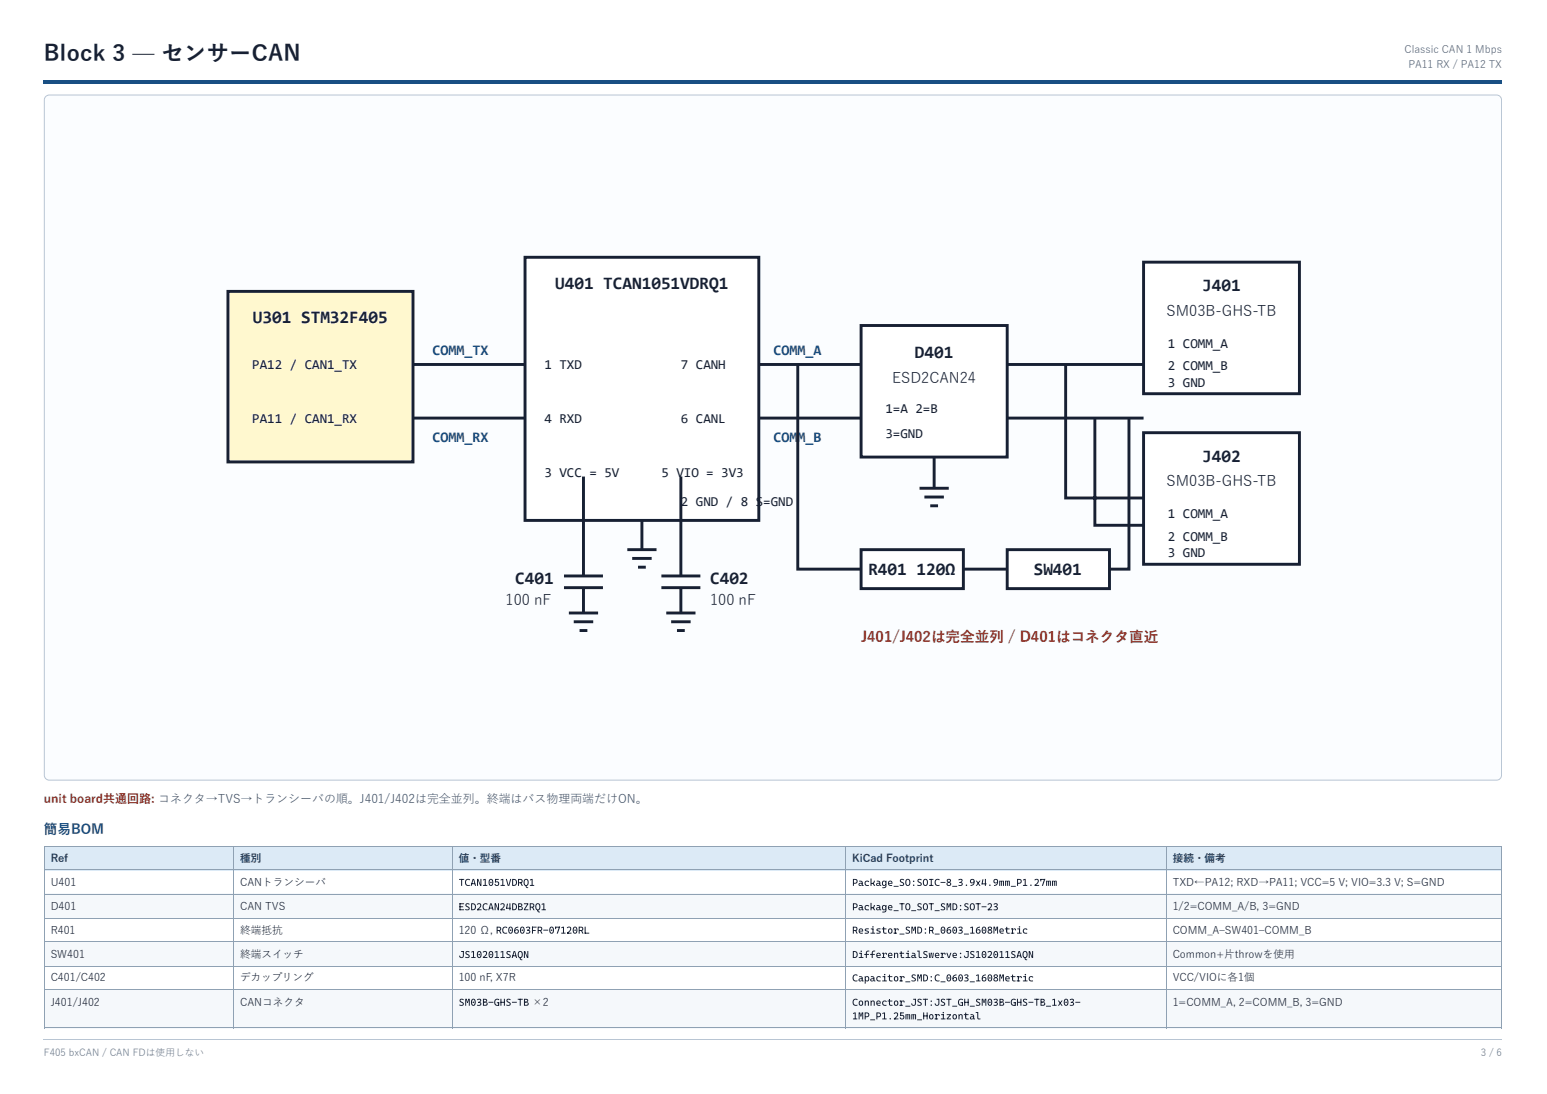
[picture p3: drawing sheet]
<svg xmlns="http://www.w3.org/2000/svg" width="420mm" height="297mm" viewBox="0 0 420 297" stroke-linecap="round" stroke-linejoin="round" font-family="sans-serif">
<defs><g id="words">
<text font-size="6" fill="#172033" x="11.9" y="16.7">Block 3 — センサーCAN</text>
<g font-size="4.8" fill="#172033">
<text x="150.8" y="78.6">U401 TCAN1051VDRQ1</text>
<text x="326.5" y="79.1">J401</text>
<text x="68.7" y="87.6">U301 STM32F405</text>
<text x="248.5" y="97.1">D401</text>
<text x="326.5" y="125.4">J402</text>
<text x="140" y="158.5">C401</text>
<text x="192.9" y="158.5">C402</text>
<text x="235.9" y="156.1">R401 120Ω</text>
<text x="280.8" y="156.1">SW401</text>
</g>
<g font-size="4" fill="#172033">
<text x="316.9" y="85.7">SM03B-GHS-TB</text>
<text x="242.3" y="104">ESD2CAN24</text>
<text x="316.9" y="132">SM03B-GHS-TB</text>
<text x="137.3" y="164.3">100 nF</text>
<text x="192.9" y="164.3">100 nF</text>
</g>
<g font-size="4" fill="#194f83">
<text x="117.5" y="96.3">COMM_TX</text>
<text x="210.1" y="96.3">COMM_A</text>
<text x="117.5" y="120.1">COMM_RX</text>
<text x="210.1" y="120.1">COMM_B</text>
</g>
<text font-size="4" fill="#8b2c20" x="233.9" y="174.4">J401/J402は完全並列 / D401はコネクタ直近</text>
<g font-size="3.7" fill="#172033">
<text x="317.2" y="94.5">1 COMM_A</text>
<text x="68.5" y="100.3">PA12 / CAN1_TX</text>
<text x="147.9" y="100.3">1 TXD</text>
<text x="184.9" y="100.3">7 CANH</text>
<text x="317.2" y="100.5">2 COMM_B</text>
<text x="317.2" y="105">3 GND</text>
<text x="240.5" y="112.2">1=A 2=B</text>
<text x="68.5" y="114.8">PA11 / CAN1_RX</text>
<text x="147.9" y="114.8">4 RXD</text>
<text x="184.9" y="114.8">6 CANL</text>
<text x="240.5" y="118.8">3=GND</text>
<text x="147.9" y="129.4">3 VCC = 5V</text>
<text x="179.7" y="129.4">5 VIO = 3V3</text>
<text x="184.9" y="137.3">2 GND / 8 S=GND</text>
<text x="317.2" y="140.8">1 COMM_A</text>
<text x="317.2" y="146.8">2 COMM_B</text>
<text x="317.2" y="151.3">3 GND</text>
</g>
<text font-size="3.7" fill="#194f83" x="11.9" y="226.5">簡易BOM</text>
<text font-size="3.2" fill="#8b2c20" x="11.9" y="218">unit board共通回路: コネクタ→TVS→トランシーバの順。J401/J402は完全並列。終端はバス物理両端だけON。</text>
<g font-size="2.9" fill="#183b5b">
<text x="13.8" y="234.2">Ref</text>
<text x="65.2" y="234.2">種別</text>
<text x="124.6" y="234.2">値・型番</text>
<text x="231.5" y="234.2">KiCad Footprint</text>
<text x="318.5" y="234.2">接続・備考</text>
</g>
<g font-size="2.9" fill="#172033">
<text x="13.8" y="240.5">U401</text>
<text x="65.2" y="240.5">CANトランシーバ</text>
<text x="318.5" y="240.5">TXD←PA12; RXD→PA11; VCC=5 V; VIO=3.3 V; S=GND</text>
<text x="13.8" y="247.1">D401</text>
<text x="65.2" y="247.1">CAN TVS</text>
<text x="318.5" y="247.1">1/2=COMM_A/B, 3=GND</text>
<text x="13.8" y="253.5">R401</text>
<text x="65.2" y="253.5">終端抵抗</text>
<text x="124.6" y="253.5">120 Ω, RC0603FR-07120RL</text>
<text x="318.5" y="253.5">COMM_A–SW401–COMM_B</text>
<text x="13.8" y="260.1">SW401</text>
<text x="65.2" y="260.1">終端スイッチ</text>
<text x="318.5" y="260.1">Common+片throwを使用</text>
<text x="13.8" y="266.4">C401/C402</text>
<text x="65.2" y="266.4">デカップリング</text>
<text x="124.6" y="266.4">100 nF, X7R</text>
<text x="318.5" y="266.4">VCC/VIOに各1個</text>
<text x="13.8" y="273.1">J401/J402</text>
<text x="65.2" y="273.1">CANコネクタ</text>
<text x="318.5" y="273.1">1=COMM_A, 2=COMM_B, 3=GND</text>
</g>
<g font-size="2.8" fill="#536274">
<text x="381.5" y="14.3">Classic CAN 1 Mbps</text>
<text x="382.6" y="18.5">PA11 RX / PA12 TX</text>
</g>
<g font-size="2.7" fill="#172033">
<text x="124.6" y="240.5">TCAN1051VDRQ1</text>
<text x="231.5" y="240.5">Package_SO:SOIC-8_3.9x4.9mm_P1.27mm</text>
<text x="124.6" y="247.1">ESD2CAN24DBZRQ1</text>
<text x="231.5" y="247.1">Package_TO_SOT_SMD:SOT-23</text>
<text x="231.5" y="253.5">Resistor_SMD:R_0603_1608Metric</text>
<text x="124.6" y="260.1">JS102011SAQN</text>
<text x="231.5" y="260.1">DifferentialSwerve:JS102011SAQN</text>
<text x="231.5" y="266.4">Capacitor_SMD:C_0603_1608Metric</text>
<text x="124.6" y="273.1">SM03B-GHS-TB ×2</text>
<text x="231.5" y="273.1">Connector_JST:JST_GH_SM03B-GHS-TB_1x03-</text>
<text x="231.5" y="276.8">1MP_P1.25mm_Horizontal</text>
</g>
<g font-size="2.6" fill="#68788a">
<text x="11.9" y="286.8">F405 bxCAN / CAN FDは使用しない</text>
<text x="402.3" y="286.8">3 / 6</text>
</g>
</g></defs>
<path d="M11.9 21.7h396.1v1.1h-396.1z" fill="#194f83"/>
<path d="M12.4 26.2l1-.4 393.6 .1 .6 .4 .3 .9-.1 183.8-.5 .5-.8 .3-393.6-.1-.6-.4-.3-.9v-183.2z" fill="#fbfdff"/>
<path d="M12.4 26.2l1-.4 393.6 .1 .6 .4 .3 .9-.1 183.8-.5 .5-.8 .3-393.6-.1-.6-.4-.3-.9v-183.2z" fill="none" stroke="#b8c5d3" stroke-width=".27"/>
<path d="M61.9 79.1h50.3v46.3h-50.3z" fill="#fff8cf"/>
<path d="M61.9 79.1h50.3v46.3h-50.3zM112.2 99h30.4M112.2 113.5h30.4" fill="none" stroke="#172033" stroke-width=".79" stroke-linecap="butt"/>
<path d="M142.6 69.8h63.5v71.5h-63.5z" fill="#fff"/>
<path d="M142.6 69.8h63.5v71.5h-63.5zM206.1 99h27.8M206.1 113.5h27.8M170.4 149.2h7.9M171.7 151.6h5.3M173.3 154h2.1M174.4 141.3v7.9" fill="none" stroke="#172033" stroke-width=".79" stroke-linecap="butt"/>
<path d="M233.9 88.4h39.7v35.7h-39.7z" fill="#fff"/>
<path d="M233.9 88.4h39.7v35.7h-39.7zM273.6 99h37M273.6 113.5h37M249.8 132.6h7.9M251.1 134.9h5.3M252.7 137.3h2.1M253.7 124.1v8.5" fill="none" stroke="#172033" stroke-width=".79" stroke-linecap="butt"/>
<path d="M310.6 71.2h42.4v35.7h-42.4z" fill="#fff"/>
<path d="M310.6 71.2h42.4v35.7h-42.4z" fill="none" stroke="#172033" stroke-width=".79" stroke-linecap="butt"/>
<path d="M310.6 117.5h42.4v35.7h-42.4z" fill="#fff"/>
<path d="M216.7 99v55.5h17.2M289.5 99v36.2h21.1M297.4 113.5v29.1h13.2M310.6 117.5h42.4v35.7h-42.4z" fill="none" stroke="#172033" stroke-width=".79" stroke-linecap="butt"/>
<path d="M233.9 149.2h27.8v10.6h-27.8z" fill="#fff"/>
<path d="M233.9 149.2h27.8v10.6h-27.8zM261.7 154.5h11.9" fill="none" stroke="#172033" stroke-width=".79" stroke-linecap="butt"/>
<path d="M273.6 149.2h27.8v10.6h-27.8z" fill="#fff"/>
<g fill="none" stroke="#172033" stroke-width=".79" stroke-linecap="butt">
<path d="M306.7 113.5v41h-5.3M158.5 129.4v27M184.9 129.4v27M153.2 156.4h10.6M153.2 159.5h10.6M158.5 159.5v6.9M179.7 156.4h10.5M179.7 159.5h10.5M184.9 159.5v6.9M273.6 149.2h27.8v10.6h-27.8zM154.5 166.4h8M155.8 168.8h5.3"/>
<path d="M157.4 171.2h2.1M181 166.4h7.9M182.3 168.8h5.3M183.9 171.2h2.1"/>
</g>
<g fill="#dceaf6">
<path d="M12.2 229.7h51.3v6.6h-51.3z"/>
<path d="M63.5 229.7h59.3v6.6h-59.3z"/>
<path d="M122.8 229.7h106.9v6.6h-106.9z"/>
<path d="M229.7 229.7h87v6.6h-87z"/>
<path d="M316.7 229.7h91.3v6.6h-91.3z"/>
</g>
<g fill="#f5f8fb">
<path d="M12.2 242.6h51.3v6.6h-51.3z"/>
<path d="M63.5 242.6h59.3v6.6h-59.3z"/>
<path d="M122.8 242.6h106.9v6.6h-106.9z"/>
<path d="M229.7 242.6h87v6.6h-87z"/>
<path d="M316.7 242.6h91.3v6.6h-91.3z"/>
<path d="M12.2 255.9h51.3v6.3h-51.3z"/>
<path d="M63.5 255.9h59.3v6.3h-59.3z"/>
<path d="M122.8 255.9h106.9v6.3h-106.9z"/>
<path d="M229.7 255.9h87v6.3h-87z"/>
<path d="M316.7 255.9h91.3v6.3h-91.3z"/>
<path d="M12.2 268.8h51.3v10.3h-51.3z"/>
<path d="M63.5 268.8h59.3v10.3h-59.3z"/>
<path d="M122.8 268.8h106.9v10.3h-106.9z"/>
<path d="M229.7 268.8h87v10.3h-87z"/>
<path d="M316.7 268.8h91.3v10.3h-91.3z"/>
</g>
<g fill="none" stroke="#8fa1b3" stroke-width=".27">
<path d="M11.9 229.8h396.1M11.9 236.1h396.1M12 229.7v49.4M63.4 229.7v49.4M122.9 229.7v49.4M229.8 229.7v49.4M316.8 229.7v49.4M407.8 229.7v49.4M11.9 242.8h396.1M11.9 249.4h396.1M11.9 255.7h396.1M11.9 262.3h396.1"/>
<path d="M11.9 268.7h396.1M11.9 279h396.1"/>
</g>
<path d="M11.9 282.2h396.1" fill="none" stroke="#b8c5d3" stroke-width=".27"/>
<use href="#words"/>
</svg>
